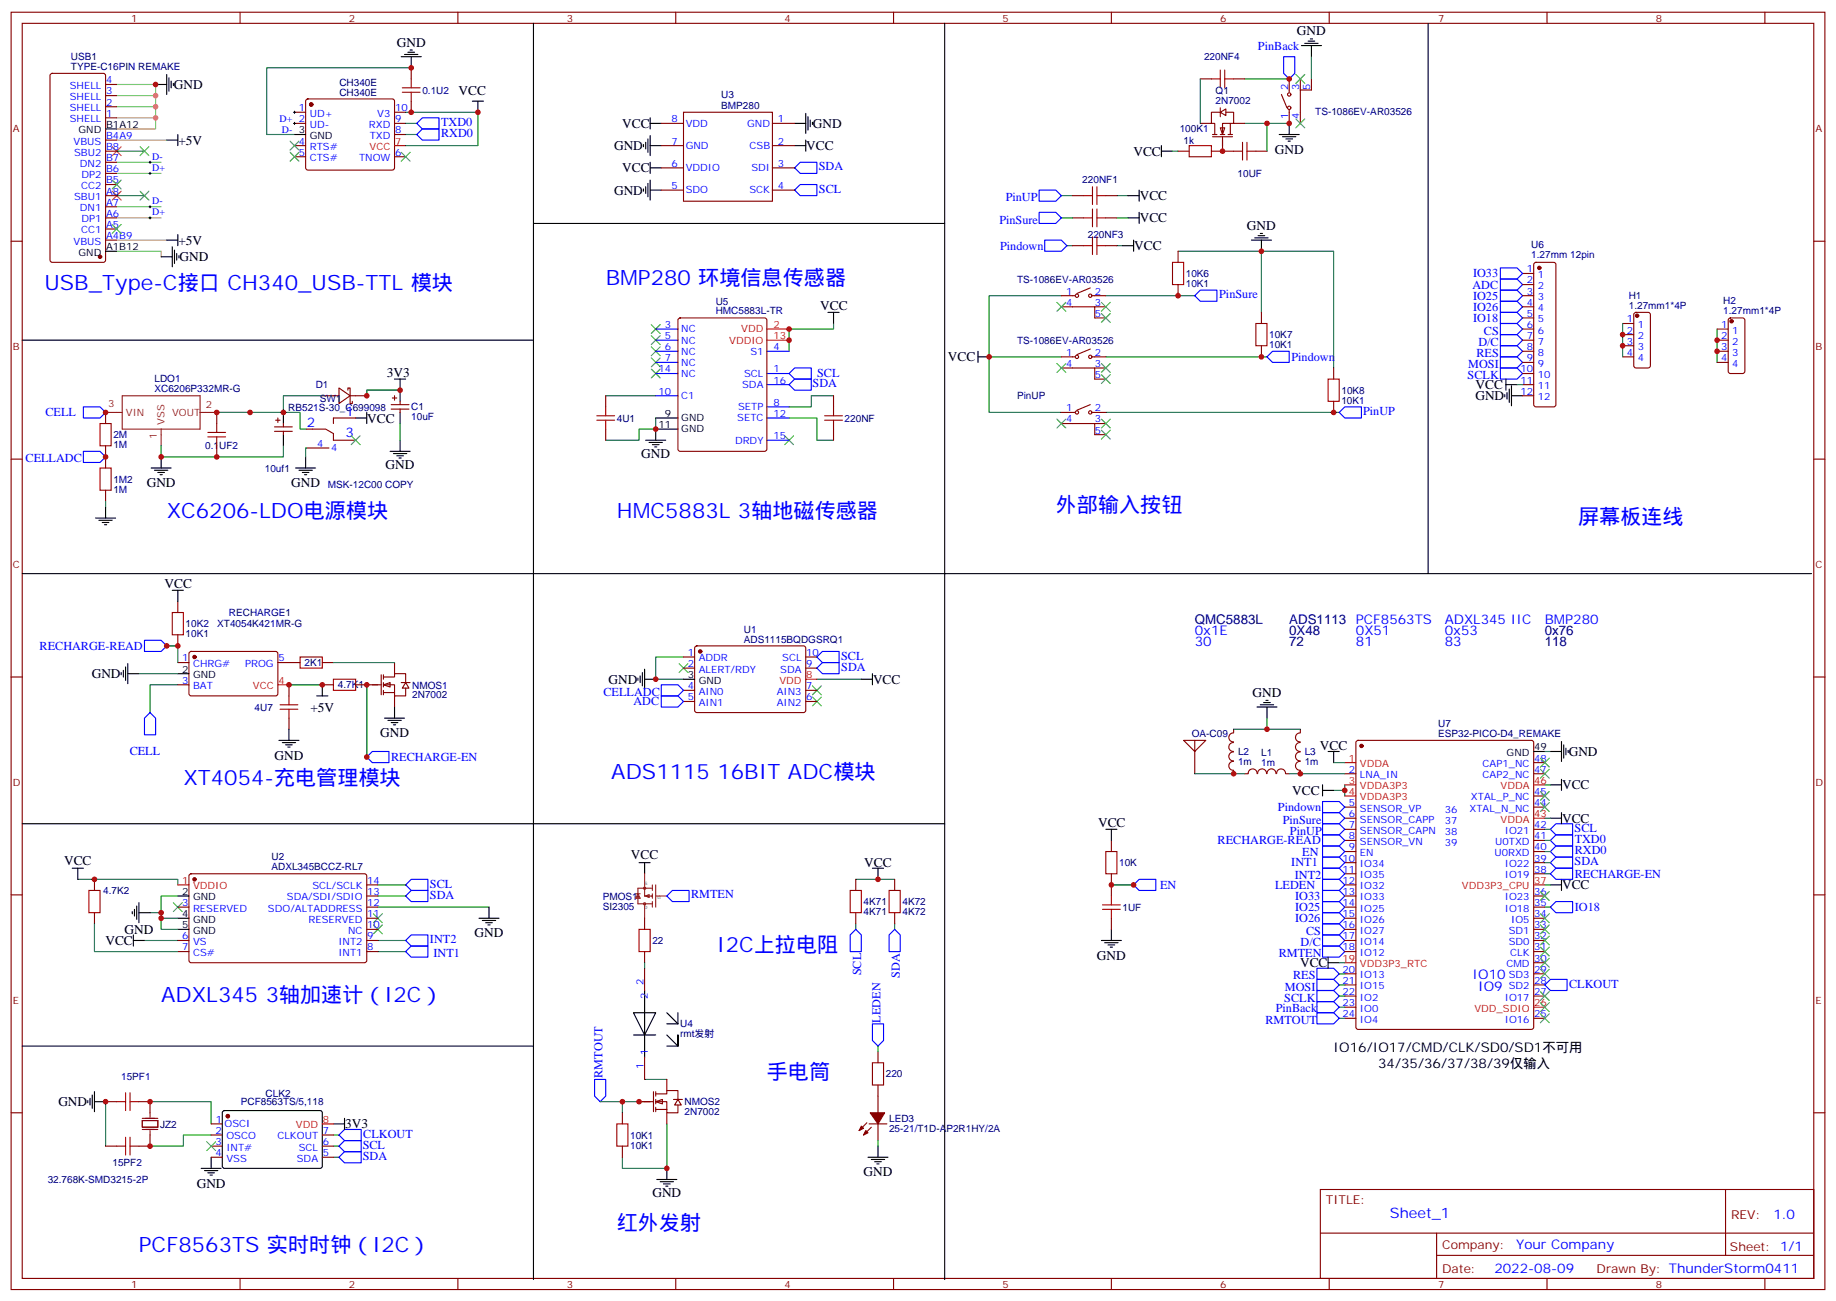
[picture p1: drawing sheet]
<svg xmlns="http://www.w3.org/2000/svg" width="583mm" height="413mm" viewBox="0 0 583 413" stroke-linecap="round" stroke-linejoin="round" font-family="sans-serif">
<defs><g id="words">
<g font-size="6.7" fill="#00f">
<text x="14.1" y="92.1">USB_Type-C接口 CH340_USB-TTL 模块</text>
<text x="192.3" y="90.3">BMP280 环境信息传感器</text>
<text x="52.9" y="164.4">XC6206-LDO电源模块</text>
<text x="195.8" y="164.4">HMC5883L 3轴地磁传感器</text>
<text x="335.1" y="162.6">外部输入按钮</text>
<text x="500.9" y="166.2">屏幕板连线</text>
<text x="58.2" y="249.1">XT4054-充电管理模块</text>
<text x="194" y="247.3">ADS1115 16BIT ADC模块</text>
<text x="227.5" y="302">I2C上拉电阻</text>
<text x="51.2" y="317.9">ADXL345 3轴加速计（I2C）</text>
<text x="243.4" y="342.5">手电筒</text>
<text x="195.8" y="390.2">红外发射</text>
<text x="44.1" y="397.2">PCF8563TS 实时时钟（I2C）</text>
</g>
<text font-size="4.6" fill="#00f" x="441.2" y="386.5">Sheet_1</text>
<g font-size="4.2">
<text x="411.7" y="11.3">GND</text>
<text x="125.9" y="14.8">GND</text>
<text x="55.2" y="28.3">GND</text>
<text x="145.6" y="30">VCC</text>
<text x="197.5" y="40.6">VCC</text>
<text x="258.1" y="40.6">GND</text>
<text x="56.6" y="45.9">+5V</text>
<text x="194.9" y="47.6">GND</text>
<text x="255.9" y="47.6">VCC</text>
<text x="359.8" y="49.4">VCC</text>
<text x="404.6" y="48.8">GND</text>
<text x="197.5" y="54.7">VCC</text>
<text x="194.9" y="61.7">GND</text>
<text x="361.8" y="63.5">VCC</text>
<text x="361.8" y="70.6">VCC</text>
<text x="56.6" y="77.6">+5V</text>
<text x="395.8" y="73">GND</text>
<text x="57" y="82.9">GND</text>
<text x="360" y="79.4">VCC</text>
<text x="260.3" y="98.4">VCC</text>
<text x="122.8" y="119.6">3V3</text>
<text x="300.9" y="114.6">VCC</text>
<text x="468.4" y="123.5">VCC</text>
<text x="468.3" y="127">GND</text>
<text x="116.6" y="134.1">VCC</text>
<text x="122.4" y="148.9">GND</text>
<text x="203.6" y="145.3">GND</text>
<text x="46.6" y="154.6">GND</text>
<text x="92.4" y="154.6">GND</text>
<text x="52.2" y="186.6">VCC</text>
<text x="29.1" y="215.2">GND</text>
<text x="193.2" y="217">GND</text>
<text x="277.1" y="217">VCC</text>
<text x="397.6" y="221.2">GND</text>
<text x="98.5" y="225.8">+5V</text>
<text x="120.7" y="234">GND</text>
<text x="419" y="238.2">VCC</text>
<text x="497.9" y="239.9">GND</text>
<text x="87.1" y="241">GND</text>
<text x="495.8" y="250.5">VCC</text>
<text x="410.2" y="252.3">VCC</text>
<text x="348.5" y="262.5">VCC</text>
<text x="495.8" y="261.1">VCC</text>
<text x="20.3" y="274.4">VCC</text>
<text x="200.3" y="272.7">VCC</text>
<text x="274.3" y="275.2">VCC</text>
<text x="495.8" y="282.3">VCC</text>
<text x="33.5" y="299.9">VCC</text>
<text x="39.5" y="296.4">GND</text>
<text x="150.6" y="297.5">GND</text>
<text x="348.2" y="304.5">GND</text>
<text x="412.7" y="306.9">VCC</text>
<text x="423.3" y="333.7">IO16/IO17/CMD/CLK/SD0/SD1不可用</text>
<text x="437.4" y="339">34/35/36/37/38/39仅输入</text>
<text x="18.5" y="351">GND</text>
<text x="109.5" y="358.1">3V3</text>
<text x="62.4" y="376.8">GND</text>
<text x="274.1" y="373.3">GND</text>
<text x="207.1" y="379.9">GND</text>
</g>
<g font-size="4.2" fill="#00f">
<text x="109.7" y="131.9">1</text>
<text x="97.4" y="135.5">2</text>
<text x="109.7" y="138.6">3</text>
<text x="430.4" y="197.9">PCF8563TS</text>
<text x="458.6" y="197.9">ADXL345 IIC</text>
<text x="490.4" y="197.9">BMP280</text>
<text x="379.2" y="201.4">0x1E</text>
<text x="430.4" y="201.4">0X51</text>
<text x="458.6" y="201.4">0x53</text>
<text x="379.2" y="205">30</text>
<text x="430.4" y="205">81</text>
<text x="458.6" y="205">83</text>
<text x="467.4" y="310.8">IO10</text>
<text x="469.2" y="314.3">IO9</text>
<text x="562.9" y="386.7">1.0</text>
<text x="481.3" y="396.3">Your Company</text>
<text x="474.4" y="404.1">2022-08-09</text>
</g>
<g font-size="4.2" fill="#000080">
<text x="379.2" y="197.9">QMC5883L</text>
<text x="409.2" y="197.9">ADS1113</text>
<text x="409.2" y="201.4">0X48</text>
<text x="490.4" y="201.4">0x76</text>
<text x="409.2" y="205">72</text>
<text x="490.4" y="205">118</text>
</g>
<g font-size="3.9" fill="#00f">
<text x="399.3" y="15.8">PinBack</text>
<text x="140" y="40">TXD0</text>
<text x="140" y="43.5">RXD0</text>
<text x="259.9" y="54.1">SDA</text>
<text x="260" y="61.1">SCL</text>
<text x="319.2" y="63.9">PinUP</text>
<text x="317.2" y="71">PinSure</text>
<text x="317.5" y="79.3">Pindown</text>
<text x="467.6" y="88">IO33</text>
<text x="387" y="94.6">PinSure</text>
<text x="467.4" y="91.6">ADC</text>
<text x="467.6" y="95.1">IO25</text>
<text x="467.6" y="98.6">IO26</text>
<text x="467.6" y="102.2">IO18</text>
<text x="471" y="106.2">CS</text>
<text x="468.7" y="113.2">RES</text>
<text x="469.3" y="109.7">D/C</text>
<text x="259.4" y="119.8">SCL</text>
<text x="409.9" y="114.5">Pindown</text>
<text x="466.1" y="116.8">MOSI</text>
<text x="258" y="122.8">SDA</text>
<text x="465.9" y="120.3">SCLK</text>
<text x="432.7" y="131.6">PinUP</text>
<text x="14.4" y="132.1">CELL</text>
<text x="8.1" y="146.8">CELLADC</text>
<text x="12.6" y="206.2">RECHARGE-READ</text>
<text x="267" y="209.3">SCL</text>
<text x="267" y="213">SDA</text>
<text x="191.6" y="220.8">CELLADC</text>
<text x="201" y="223.9">ADC</text>
<text x="41.2" y="239.7">CELL</text>
<text x="124.2" y="241.6">RECHARGE-EN</text>
<text x="405.6" y="257.4">Pindown</text>
<text x="407.2" y="261.5">PinSure</text>
<text x="386.5" y="268">RECHARGE-READ</text>
<text x="409.4" y="264.9">PinUP</text>
<text x="499.8" y="264.1">SCL</text>
<text x="499.8" y="267.6">TXD0</text>
<text x="409.9" y="274.7">INT1</text>
<text x="413.4" y="271.6">EN</text>
<text x="499.8" y="274.6">SDA</text>
<text x="499.8" y="271.2">RXD0</text>
<text x="136.5" y="281.7">SCL</text>
<text x="368.2" y="282">EN</text>
<text x="411" y="279">INT2</text>
<text x="499.9" y="278.6">RECHARGE-EN</text>
<text x="136.5" y="285.2">SDA</text>
<text x="219.4" y="285.1">RMTEN</text>
<text x="404.8" y="282">LEDEN</text>
<text x="411.1" y="285.6">IO33</text>
<text x="411.1" y="289.1">IO25</text>
<text x="411.1" y="292.6">IO26</text>
<text x="499.9" y="289.1">IO18</text>
<text x="136.5" y="299.3">INT2</text>
<text x="414.6" y="296.7">CS</text>
<text x="137.6" y="303.7">INT1</text>
<text x="405.9" y="303.7">RMTEN</text>
<text x="412.8" y="300.2">D/C</text>
<text x="273.3" y="309.5" transform="rotate(-90 273.3 309.5)">SCL</text>
<text x="285.7" y="310.2" transform="rotate(-90 285.7 310.2)">SDA</text>
<text x="410.4" y="310.8">RES</text>
<text x="407.7" y="317.9">SCLK</text>
<text x="407.8" y="314.3">MOSI</text>
<text x="498.1" y="313.4">CLKOUT</text>
<text x="405" y="321.3">PinBack</text>
<text x="279.4" y="324.5" transform="rotate(-90 279.4 324.5)">LEDEN</text>
<text x="401.7" y="324.9">RMTOUT</text>
<text x="191.2" y="342" transform="rotate(-90 191.2 342)">RMTOUT</text>
<text x="115.1" y="364.6">SCL</text>
<text x="115.3" y="361">CLKOUT</text>
<text x="115.2" y="368.1">SDA</text>
</g>
<g font-size="3.9" fill="#800">
<text x="420.9" y="382.1">TITLE:</text>
<text x="549.5" y="386.7">REV:</text>
<text x="457.8" y="396.3">Company:</text>
<text x="549.1" y="396.9">Sheet: 1/1</text>
<text x="457.8" y="403.9">Date:</text>
<text x="506.8" y="404">Drawn By: ThunderStorm0411</text>
</g>
<g font-size="3.2" fill="#800">
<text x="41.6" y="6.9">1</text>
<text x="110.8" y="6.9">2</text>
<text x="179.9" y="6.9">3</text>
<text x="249.1" y="6.9">4</text>
<text x="318.2" y="6.9">5</text>
<text x="387.3" y="6.9">6</text>
<text x="456.5" y="6.9">7</text>
<text x="525.6" y="6.9">8</text>
<text x="4.1" y="42">A</text>
<text x="576.3" y="42">A</text>
<text x="4.1" y="111.1">B</text>
<text x="576.3" y="111.1">B</text>
<text x="4.1" y="180.3">C</text>
<text x="576.3" y="180.3">C</text>
<text x="4.1" y="249.4">D</text>
<text x="576.3" y="249.4">D</text>
<text x="4.1" y="318.6">E</text>
<text x="576.3" y="318.6">E</text>
<text x="41.6" y="408.7">1</text>
<text x="110.8" y="408.7">2</text>
<text x="179.9" y="408.7">3</text>
<text x="249.1" y="408.7">4</text>
<text x="318.2" y="408.7">5</text>
<text x="387.3" y="408.7">6</text>
<text x="456.5" y="408.7">7</text>
<text x="525.6" y="408.7">8</text>
</g>
<g font-size="3.2" fill="#000080">
<text x="22.5" y="22.2">TYPE-C16PIN REMAKE</text>
<text x="22.5" y="19.1">USB1</text>
<text x="382.2" y="19.1">220NF4</text>
<text x="107.7" y="27.2">CH340E</text>
<text x="134.1" y="29.7">0.1U2</text>
<text x="385.9" y="30">Q1</text>
<text x="107.7" y="30.3">CH340E</text>
<text x="229" y="34.5">BMP280</text>
<text x="229" y="31.2">U3</text>
<text x="385.9" y="33.2">2N7002</text>
<text x="417.5" y="36.4">TS-1086EV-AR03526</text>
<text x="374.5" y="42">100K1</text>
<text x="375.7" y="45.6">1k</text>
<text x="343.6" y="58">220NF1</text>
<text x="392.8" y="56.1">10UF</text>
<text x="345.3" y="75.6">220NF3</text>
<text x="486.1" y="82">1.27mm 12pin</text>
<text x="486.1" y="78.8">U6</text>
<text x="322.8" y="89.7">TS-1086EV-AR03526</text>
<text x="376.4" y="88">10K6</text>
<text x="376.4" y="91.1">10K1</text>
<text x="517" y="94.7">H1</text>
<text x="227.2" y="99.7">HMC5883L-TR</text>
<text x="227.2" y="96.6">U5</text>
<text x="517" y="98">1.27mm1*4P</text>
<text x="547" y="96.5">H2</text>
<text x="547" y="99.7">1.27mm1*4P</text>
<text x="402.9" y="107.4">10K7</text>
<text x="322.8" y="109.1">TS-1086EV-AR03526</text>
<text x="402.9" y="110.5">10K1</text>
<text x="49" y="124.5">XC6206P332MR-G</text>
<text x="49.1" y="121.4">LDO1</text>
<text x="100.2" y="123.2">D1</text>
<text x="425.8" y="125">10K8</text>
<text x="91.5" y="130.3">RB521S-30_C699098</text>
<text x="101.6" y="127.7">SW1</text>
<text x="130.5" y="130.3">C1</text>
<text x="322.8" y="126.8">PinUP</text>
<text x="425.8" y="128.1">10K1</text>
<text x="130.5" y="133.4">10uF</text>
<text x="195.8" y="133.8">4U1</text>
<text x="268.1" y="133.8">220NF</text>
<text x="36" y="142.3">1M</text>
<text x="36" y="139.1">2M</text>
<text x="65.2" y="142.6">0.1UF2</text>
<text x="84.1" y="149.7">10uf1</text>
<text x="36" y="153.2">1M2</text>
<text x="104.1" y="155">MSK-12C00 COPY</text>
<text x="36" y="156.4">1M</text>
<text x="72.7" y="195.6">RECHARGE1</text>
<text x="58.9" y="202.2">10K1</text>
<text x="58.9" y="199.1">10K2</text>
<text x="69" y="199.1">XT4054K421MR-G</text>
<text x="236.1" y="203.9">ADS1115BQDGSRQ1</text>
<text x="236.1" y="200.7">U1</text>
<text x="96.7" y="211.4">2K1</text>
<text x="107.3" y="218.5">4.7K1</text>
<text x="130.9" y="221.6">2N7002</text>
<text x="130.9" y="218.5">NMOS1</text>
<text x="80.8" y="225.5">4U7</text>
<text x="378.3" y="233.9">OA-C09</text>
<text x="456.5" y="233.9">ESP32-PICO-D4_REMAKE</text>
<text x="456.5" y="230.7">U7</text>
<text x="393" y="239.7">L2</text>
<text x="400.3" y="239.8">L1</text>
<text x="414.2" y="239.7">L3</text>
<text x="393" y="242.8">1m</text>
<text x="400.3" y="242.9">1m</text>
<text x="414.2" y="242.8">1m</text>
<text x="86.2" y="273.1">U2</text>
<text x="355.3" y="274.9">10K</text>
<text x="86.2" y="276.2">ADXL345BCCZ-RL7</text>
<text x="32.7" y="283.7">4.7K2</text>
<text x="191.4" y="285.5">PMOS1</text>
<text x="274.1" y="287.2">4K71</text>
<text x="286.5" y="287.2">4K72</text>
<text x="191.4" y="288.7">SI2305</text>
<text x="274.1" y="290.5">4K71</text>
<text x="286.5" y="290.5">4K72</text>
<text x="356.3" y="289">1UF</text>
<text x="207.1" y="299.6">22</text>
<text x="215.9" y="329.2">rmt发射</text>
<text x="215.9" y="326.1">U4</text>
<text x="281.2" y="341.9">220</text>
<text x="38.5" y="342.6">15PF1</text>
<text x="76.4" y="350.8">PCF8563TS/5,118</text>
<text x="84.3" y="348.1">CLK2</text>
<text x="217.3" y="353.9">2N7002</text>
<text x="217.3" y="350.8">NMOS2</text>
<text x="50.8" y="357.8">JZ2</text>
<text x="282.2" y="359.2">25-21/T1D-AP2R1HY/2A</text>
<text x="282.2" y="356">LED3</text>
<text x="200" y="364.5">10K1</text>
<text x="200" y="361.4">10K1</text>
<text x="35.7" y="370.1">15PF2</text>
<text x="15.1" y="375.4">32.768K-SMD3215-2P</text>
</g>
<g font-size="3.2" fill="#00f">
<text x="22.1" y="28.2">SHELL</text>
<text x="33.7" y="30">3</text>
<text x="33.7" y="26.5">4</text>
<text x="408.9" y="28.6" transform="rotate(-90 408.9 28.6)">2</text>
<text x="412.4" y="28.6" transform="rotate(-90 412.4 28.6)">3</text>
<text x="415.9" y="28.6" transform="rotate(-90 415.9 28.6)">5</text>
<text x="22.1" y="35.3">SHELL</text>
<text x="22.1" y="31.8">SHELL</text>
<text x="33.7" y="33.5">2</text>
<text x="94.8" y="35.3">1</text>
<text x="125.4" y="35.3">10</text>
<text x="22.1" y="38.8">SHELL</text>
<text x="33.7" y="37">1</text>
<text x="88.7" y="38.7">D+ 2</text>
<text x="98.3" y="37">UD+</text>
<text x="98.3" y="40.6">UD-</text>
<text x="117.1" y="40.6">RXD</text>
<text x="119.7" y="37">V3</text>
<text x="125.4" y="38.8">9</text>
<text x="213.2" y="38.8">8</text>
<text x="217.7" y="40.2">VDD</text>
<text x="237.2" y="40.2">GND</text>
<text x="246.9" y="38.8">1</text>
<text x="408.9" y="37.6" transform="rotate(-90 408.9 37.6)">1</text>
<text x="412.4" y="37.6" transform="rotate(-90 412.4 37.6)">4</text>
<text x="23.4" y="45.9">VBUS</text>
<text x="33.7" y="47.6">B8</text>
<text x="33.7" y="44.1">B4A9</text>
<text x="89.5" y="42.3">D- 3</text>
<text x="94.8" y="45.9">4</text>
<text x="98.3" y="47.6">RTS#</text>
<text x="117.4" y="44.1">TXD</text>
<text x="125.4" y="42.3">8</text>
<text x="213.2" y="45.9">7</text>
<text x="217.7" y="47.3">GND</text>
<text x="237.9" y="47.3">CSB</text>
<text x="246.9" y="45.9">2</text>
<text x="23.5" y="49.4">SBU2</text>
<text x="25.4" y="52.9">DN2</text>
<text x="33.7" y="51.2">B7</text>
<text x="48.3" y="50.6">D-</text>
<text x="94.8" y="49.4">5</text>
<text x="98.3" y="51.2">CTS#</text>
<text x="114" y="51.2">TNOW</text>
<text x="125.4" y="49.4">6</text>
<text x="213.2" y="52.9">6</text>
<text x="246.9" y="52.9">3</text>
<text x="25.8" y="60">CC2</text>
<text x="25.8" y="56.4">DP2</text>
<text x="33.7" y="58.2">B5</text>
<text x="33.7" y="54.7">B6</text>
<text x="48.3" y="54.2">D+</text>
<text x="213.2" y="60">5</text>
<text x="217.7" y="54.3">VDDIO</text>
<text x="238.5" y="54.3">SDI</text>
<text x="246.9" y="60">4</text>
<text x="23.5" y="63.5">SBU1</text>
<text x="33.7" y="65.3">A7</text>
<text x="33.7" y="61.7">A8</text>
<text x="48.3" y="64.7">D-</text>
<text x="217.7" y="61.4">SDO</text>
<text x="237.9" y="61.4">SCK</text>
<text x="25.4" y="67">DN1</text>
<text x="25.8" y="70.6">DP1</text>
<text x="33.7" y="68.8">A6</text>
<text x="48.3" y="68.3">D+</text>
<text x="23.4" y="77.6">VBUS</text>
<text x="25.8" y="74.1">CC1</text>
<text x="33.7" y="75.8">A4B9</text>
<text x="33.7" y="72.3">A5</text>
<text x="484.6" y="86.4">1</text>
<text x="484.6" y="90">2</text>
<text x="488.1" y="88.2">1</text>
<text x="338.4" y="93.5">1</text>
<text x="347.5" y="93.5">2</text>
<text x="484.6" y="93.5">3</text>
<text x="488.1" y="91.7">2</text>
<text x="488.1" y="95.3">3</text>
<text x="338.4" y="97">4</text>
<text x="347.5" y="100.5">5</text>
<text x="347.5" y="97">3</text>
<text x="484.6" y="97">4</text>
<text x="484.6" y="100.5">5</text>
<text x="488.1" y="98.8">4</text>
<text x="211.1" y="104.1">3</text>
<text x="211.1" y="107.6">5</text>
<text x="216.3" y="105.5">NC</text>
<text x="484.6" y="104.1">6</text>
<text x="484.6" y="107.6">7</text>
<text x="488.1" y="102.3">5</text>
<text x="488.1" y="105.8">6</text>
<text x="516.4" y="102.3">1</text>
<text x="516.4" y="105.8">2</text>
<text x="519.9" y="104.1">1</text>
<text x="519.9" y="107.6">2</text>
<text x="546.4" y="104.1">1</text>
<text x="546.4" y="107.6">2</text>
<text x="549.9" y="105.8">1</text>
<text x="211.1" y="111.1">6</text>
<text x="216.3" y="109">NC</text>
<text x="216.3" y="112.5">NC</text>
<text x="238.2" y="112.5">S1</text>
<text x="245.5" y="111.1">4</text>
<text x="338.4" y="112.9">1</text>
<text x="347.5" y="112.9">2</text>
<text x="484.6" y="111.1">8</text>
<text x="488.1" y="109.4">7</text>
<text x="488.1" y="112.9">8</text>
<text x="516.4" y="109.4">3</text>
<text x="516.4" y="112.9">4</text>
<text x="519.9" y="111.1">3</text>
<text x="546.4" y="111.1">3</text>
<text x="549.9" y="109.4">2</text>
<text x="549.9" y="112.9">3</text>
<text x="209" y="118.2">14</text>
<text x="211.1" y="114.7">7</text>
<text x="216.3" y="116.1">NC</text>
<text x="216.3" y="119.6">NC</text>
<text x="236.2" y="119.6">SCL</text>
<text x="245.5" y="118.2">1</text>
<text x="338.4" y="116.4">4</text>
<text x="347.5" y="119.9">5</text>
<text x="347.5" y="116.4">3</text>
<text x="482.6" y="118.2">10</text>
<text x="484.6" y="114.7">9</text>
<text x="488.1" y="116.4">9</text>
<text x="488.1" y="119.9">10</text>
<text x="519.9" y="114.7">4</text>
<text x="546.4" y="114.7">4</text>
<text x="549.9" y="116.4">4</text>
<text x="209" y="125.2">10</text>
<text x="235.6" y="123.1">SDA</text>
<text x="245.5" y="121.7">16</text>
<text x="482.6" y="121.7">11</text>
<text x="482.6" y="125.2">12</text>
<text x="488.1" y="123.5">11</text>
<text x="216.3" y="126.6">C1</text>
<text x="234.3" y="130.2">SETP</text>
<text x="245.5" y="128.8">8</text>
<text x="338.4" y="130.5">1</text>
<text x="347.5" y="130.5">2</text>
<text x="488.1" y="127">12</text>
<text x="234" y="133.7">SETC</text>
<text x="245.5" y="132.3">12</text>
<text x="338.4" y="134.1">4</text>
<text x="347.5" y="137.6">5</text>
<text x="347.5" y="134.1">3</text>
<text x="100.6" y="141.8">4</text>
<text x="105.1" y="143.2">4</text>
<text x="233.3" y="140.8">DRDY</text>
<text x="245.5" y="139.3">15</text>
<text x="57.8" y="209.9">1</text>
<text x="88.4" y="209.9">5</text>
<text x="218.3" y="208.1">1</text>
<text x="221.8" y="209.9">ADDR</text>
<text x="248.3" y="209.9">SCL</text>
<text x="255.9" y="208.1">10</text>
<text x="61.3" y="211.7">CHRG#</text>
<text x="77.8" y="211.7">PROG</text>
<text x="218.3" y="211.7">2</text>
<text x="221.8" y="213.4">ALERT/RDY</text>
<text x="247.7" y="213.4">SDA</text>
<text x="255.9" y="211.7">9</text>
<text x="57.8" y="217">3</text>
<text x="61.3" y="218.7">BAT</text>
<text x="218.3" y="218.7">4</text>
<text x="221.8" y="220.5">AIN0</text>
<text x="246.6" y="220.5">AIN3</text>
<text x="255.9" y="218.7">7</text>
<text x="218.3" y="222.3">5</text>
<text x="221.8" y="224">AIN1</text>
<text x="246.6" y="224">AIN2</text>
<text x="255.9" y="222.3">6</text>
<text x="428.2" y="245.2">2</text>
<text x="470.6" y="243.4">CAP1_NC</text>
<text x="487" y="245.2">47</text>
<text x="487" y="241.7">48</text>
<text x="431.7" y="246.9">LNA_IN</text>
<text x="470.6" y="246.9">CAP2_NC</text>
<text x="428.2" y="255.8">5</text>
<text x="431.7" y="257.5">SENSOR_VP</text>
<text x="458.6" y="257.9">36</text>
<text x="466.5" y="257.5">XTAL_N_NC</text>
<text x="466.9" y="254">XTAL_P_NC</text>
<text x="487" y="255.8">44</text>
<text x="487" y="252.2">45</text>
<text x="428.2" y="259.3">6</text>
<text x="428.2" y="262.8">7</text>
<text x="431.7" y="261.1">SENSOR_CAPP</text>
<text x="458.6" y="261.4">37</text>
<text x="487" y="262.8">42</text>
<text x="428.2" y="266.3">8</text>
<text x="428.2" y="269.9">9</text>
<text x="431.7" y="264.6">SENSOR_CAPN</text>
<text x="431.7" y="268.1">SENSOR_VN</text>
<text x="458.6" y="264.9">38</text>
<text x="458.6" y="268.5">39</text>
<text x="474.6" y="268.1">U0TXD</text>
<text x="477.7" y="264.6">IO21</text>
<text x="487" y="269.9">40</text>
<text x="487" y="266.3">41</text>
<text x="426.2" y="273.4">10</text>
<text x="431.7" y="271.6">EN</text>
<text x="431.7" y="275.2">IO34</text>
<text x="474.4" y="271.6">U0RXD</text>
<text x="477.7" y="275.2">IO22</text>
<text x="487" y="273.4">39</text>
<text x="116.6" y="280.5">14</text>
<text x="426.2" y="276.9">11</text>
<text x="426.2" y="280.5">12</text>
<text x="431.7" y="278.7">IO35</text>
<text x="477.7" y="278.7">IO19</text>
<text x="487" y="276.9">38</text>
<text x="57.8" y="287.5">3</text>
<text x="91.1" y="285.8">SDA/SDI/SDIO</text>
<text x="99.2" y="282.2">SCL/SCLK</text>
<text x="116.6" y="287.5">12</text>
<text x="116.6" y="284">13</text>
<text x="426.2" y="284">13</text>
<text x="426.2" y="287.5">14</text>
<text x="431.7" y="282.2">IO32</text>
<text x="431.7" y="285.8">IO33</text>
<text x="477.7" y="285.8">IO23</text>
<text x="487" y="287.5">35</text>
<text x="487" y="284">36</text>
<text x="61.3" y="289.3">RESERVED</text>
<text x="85.1" y="289.3">SDO/ALTADDRESS</text>
<text x="97.9" y="292.8">RESERVED</text>
<text x="116.6" y="291">11</text>
<text x="426.2" y="291">15</text>
<text x="431.7" y="289.3">IO25</text>
<text x="431.7" y="292.8">IO26</text>
<text x="477.7" y="289.3">IO18</text>
<text x="479.7" y="292.8">IO5</text>
<text x="487" y="291">34</text>
<text x="57.8" y="298.1">6</text>
<text x="61.3" y="299.9">VS</text>
<text x="107.4" y="299.9">INT2</text>
<text x="110.5" y="296.3">NC</text>
<text x="116.6" y="298.1">9</text>
<text x="116.6" y="294.6">10</text>
<text x="426.2" y="294.6">16</text>
<text x="426.2" y="298.1">17</text>
<text x="431.7" y="296.3">IO27</text>
<text x="431.7" y="299.9">IO14</text>
<text x="478.9" y="299.9">SD0</text>
<text x="478.9" y="296.3">SD1</text>
<text x="487" y="298.1">32</text>
<text x="487" y="294.6">33</text>
<text x="57.8" y="301.6">7</text>
<text x="61.3" y="303.4">CS#</text>
<text x="107.4" y="303.4">INT1</text>
<text x="116.6" y="301.6">8</text>
<text x="426.2" y="301.6">18</text>
<text x="431.7" y="303.4">IO12</text>
<text x="479.4" y="303.4">CLK</text>
<text x="487" y="305.2">30</text>
<text x="487" y="301.6">31</text>
<text x="426.2" y="308.7">20</text>
<text x="431.7" y="310.4">IO13</text>
<text x="478.2" y="306.9">CMD</text>
<text x="478.9" y="310.4">SD3</text>
<text x="487" y="308.7">29</text>
<text x="204.3" y="312.6" transform="rotate(-90 204.3 312.6)">2</text>
<text x="205.7" y="317" transform="rotate(-90 205.7 317)">2</text>
<text x="426.2" y="312.2">21</text>
<text x="426.2" y="315.7">22</text>
<text x="431.7" y="314">IO15</text>
<text x="431.7" y="317.5">IO2</text>
<text x="477.7" y="317.5">IO17</text>
<text x="478.9" y="314">SD2</text>
<text x="487" y="315.7">27</text>
<text x="487" y="312.2">28</text>
<text x="426.2" y="319.3">23</text>
<text x="426.2" y="322.8">24</text>
<text x="431.7" y="321">IO0</text>
<text x="487" y="322.8">25</text>
<text x="431.7" y="324.6">IO4</text>
<text x="477.7" y="324.6">IO16</text>
<text x="205.7" y="334.8" transform="rotate(-90 205.7 334.8)">1</text>
<text x="204.3" y="339.3" transform="rotate(-90 204.3 339.3)">1</text>
<text x="68.4" y="359.8">2</text>
<text x="68.5" y="356.3">1</text>
<text x="71.3" y="357.7">OSCI</text>
<text x="102.5" y="359.8">7</text>
<text x="68.4" y="363.4">3</text>
<text x="71.9" y="361.6">OSCO</text>
<text x="71.9" y="365.1">INT#</text>
<text x="88" y="361.6">CLKOUT</text>
<text x="94.9" y="365.1">SCL</text>
<text x="102.5" y="363.4">6</text>
<text x="68.4" y="366.9">4</text>
<text x="71.9" y="368.7">VSS</text>
<text x="94.2" y="368.7">SDA</text>
<text x="102.5" y="366.9">5</text>
</g>
<g font-size="3.2">
<text x="33.7" y="40.6">B1A12</text>
<text x="24.9" y="42.3">GND</text>
<text x="98.3" y="44.1">GND</text>
<text x="24.9" y="81.1">GND</text>
<text x="33.7" y="79.4">A1B12</text>
<text x="209" y="135.8">11</text>
<text x="211.1" y="132.3">9</text>
<text x="216.3" y="133.7">GND</text>
<text x="216.3" y="137.2">GND</text>
<text x="57.8" y="213.4">2</text>
<text x="61.3" y="215.2">GND</text>
<text x="218.3" y="215.2">3</text>
<text x="221.8" y="217">GND</text>
<text x="478.2" y="239.9">GND</text>
<text x="487" y="238.1">49</text>
<text x="57.8" y="284">2</text>
<text x="61.3" y="285.8">GND</text>
<text x="57.8" y="291">4</text>
<text x="61.3" y="292.8">GND</text>
<text x="57.8" y="294.6">5</text>
<text x="61.3" y="296.3">GND</text>
</g>
<g font-size="3.2" fill="#f00">
<text x="117.3" y="47.6">VCC</text>
<text x="125.4" y="45.9">7</text>
<text x="235.3" y="105.5">VDD</text>
<text x="245.5" y="104.1">2</text>
<text x="245.5" y="107.6">13</text>
<text x="231.5" y="109">VDDIO</text>
<text x="255.9" y="215.2">8</text>
<text x="80.3" y="218.7">VCC</text>
<text x="88.4" y="217">4</text>
<text x="247.4" y="217">VDD</text>
<text x="428.2" y="241.7">1</text>
<text x="431.7" y="243.4">VDDA</text>
<text x="428.2" y="248.7">3</text>
<text x="431.7" y="250.5">VDDA3P3</text>
<text x="476.3" y="250.5">VDDA</text>
<text x="487" y="248.7">46</text>
<text x="428.2" y="252.2">4</text>
<text x="431.7" y="254">VDDA3P3</text>
<text x="476.3" y="261.1">VDDA</text>
<text x="487" y="259.3">43</text>
<text x="57.8" y="280.5">1</text>
<text x="487" y="280.5">37</text>
<text x="61.3" y="282.2">VDDIO</text>
<text x="464.1" y="282.2">VDD3P3_CPU</text>
<text x="426.2" y="305.2">19</text>
<text x="431.7" y="306.9">VDD3P3_RTC</text>
<text x="468" y="321">VDD_SDIO</text>
<text x="487" y="319.3">26</text>
<text x="93.9" y="358.1">VDD</text>
<text x="102.5" y="356.3">8</text>
</g>
<g font-size="3.2" fill="#8d2323">
<text x="34.4" y="129.3">3</text>
<text x="40" y="131.9">VIN</text>
<text x="54.6" y="131.9">VOUT</text>
<text x="65.3" y="129.5">2</text>
<text x="52.2" y="134.8" transform="rotate(-90 52.2 134.8)">VSS</text>
<text x="49.8" y="139.4" transform="rotate(-90 49.8 139.4)">1</text>
</g>
<g font-size="1.4" fill="#238d23">
<text x="204.6" y="281">S</text>
<text x="208.7" y="285.2">G</text>
<text x="204.5" y="288.4">D</text>
</g>
</g></defs>
<g fill="none" stroke="#000" stroke-width=".35">
<path d="M90 130.9v3.5M90 137.9v3.6M125.2 120.3h3.6M127 120.3v7.1M127 130.9v3.5M127 139.7v3.5M48 148.5h6.3M49 149.2h4.3M50.1 149.9h2.1M50.8 150.6h.7M51.2 145v3.5M123.8 143.2h6.4"/>
<path d="M124.9 143.9h4.2M125.9 144.6h2.2M126.6 145.3h.8M30.3 164.4h6.4M31.4 165.1h4.2M32.5 165.8h2.1M33.2 166.5h.7M33.5 160.9v3.5M38.5 213.4v.7M39.2 212.7v2.1M39.9 211.7v4.2M40.6 213.8h3.5"/>
<path d="M40.6 210.6v6.4M56.4 213.8h3.6M102.3 217.3v3.5M88.5 235h6.4M89.6 235.7h4.2M90.7 236.4h2.1M91.4 237.1h.7M91.7 231.4v3.6M100.5 220.8h3.6"/>
</g>
<path d="M26.5 129.1h5.2l1.8 1.8-1.8 1.7h-5.2zM26.5 143.2h5.2l1.8 1.8-1.8 1.8h-5.2z" fill="none" stroke="#00f" stroke-width=".35"/>
<path d="M31.7 134.4h3.6v7.1h-3.6zM66 138.6h5.6M66 137.2h5.6M68.8 134.4v2.8M68.8 138.6v2.9M31.7 148.5h3.6v7.1h-3.6zM95.2 208.5h7.1v3.5h-7.1zM88.9 225.1h5.6M88.9 223.7h5.6M91.7 220.8v2.9M91.7 225.1v2.8" fill="none" stroke="#a10000" stroke-width=".35"/>
<g fill="none" stroke="#870000" stroke-width=".35">
<path d="M33.5 130.9v3.5M68.8 130.9v3.5M87.1 135.5h5.7M87.1 136.9h5.7M87.5 133.4h1.4M88.2 132.6v1.5M90 134.4v1.1M90 136.9v1M102.3 125.6h5.3M107.6 123.1l3.5 2.5-3.5 2.5zM110.4 123.8v-.7h.7v5h.7v-.7M111.1 125.6h5.3"/>
<path d="M124.2 128.4h5.6M124.2 129.8h5.6M124.5 126.3h1.4M125.2 125.6v1.4M127 127.4v1M127 129.8v1.1M33.5 141.5v7M33.5 155.6v3.5M68.8 141.5v3.5M56.4 210.3h3.6M56.4 217.3h3.6M60.2 206.9l.5-.2 27.1 .1 .4 .6-.1 13-.6 .4h-27.1l-.4-.7v-12.7z"/>
<path d="M88.2 210.3h7M91.7 217.3v3.5M102.3 210.3h3.5M91.7 227.9v3.5"/>
</g>
<path d="M90 130.9h5.2v5.3h2.2M102.3 125.6h-12.3v5.3h-21.2M127 123.8h-10.6v1.8M127 134.4v5.3M33.5 159.1v1.8M51.2 141.5v3.5h38.8v-3.5M44.1 213.8h12.3M52.9 205h3.5v5.3M56.4 217.3h-8.8v8.8M91.7 217.3h10.6" fill="none" stroke="#008700" stroke-width=".35"/>
<path d="M33.5 130.9h5.3M38.8 125.6h24.7v10.6h-24.7zM51.2 136.2v5.3M63.5 130.9h5.3" fill="none" stroke="#8c2424" stroke-width=".35"/>
<circle cx="61.7" cy="208.5" r=".53" fill="#870000" stroke="#870000" stroke-width=".35"/>
<path d="M88.2 217.3h3.5" fill="none" stroke="#f00" stroke-width=".35"/>
<g fill="#fff" stroke="#870000" stroke-width=".35">
<path d="M121.7 217.3l2.1-.7v1.4z"/>
<path d="M128.8 216.6l1 1.8h-2.1z"/>
</g>
<g fill="none" stroke="#870000" stroke-width=".35">
<path d="M16.1 23.5l.5-.2h16.2l.7 .4v58.9l-.4 .6-16.5 .1-.7-.5v-58.8zM33.5 37.4h3.5M33.5 33.9h3.5M33.5 30.3h3.5M33.5 26.8h3.5M93.5 35.6h3.5M93.5 39.2h3.5M97.2 31.6l.5-.2h26.8l.5 .2 .2 .5v21.2l-.2 .5-.5 .2h-26.8l-.5-.3-.2-.4v-21.2zM125.2 35.6h3.6M125.2 39.2h3.6M130.5 21.5v3.5M130.5 32.1v3.5"/>
<path d="M209.9 39.2h7.1M217 35.6h28.2v28.3h-28.2zM245.2 39.2h7M406.8 30l1.7 4.2M409.2 25v4.3M409.2 34.9v4.3M412.7 25v3.6M416.3 25v3.6h-3.6v10.6M33.5 58.6h3.5M33.5 55h3.5M33.5 51.5h3.5M33.5 48h3.5"/>
<path d="M33.5 44.4h3.5M93.5 46.2h3.5M93.5 49.7h3.5M125.2 49.7h3.6M125.2 42.7h3.6M209.9 46.2h7.1M209.9 53.3h7.1M245.2 46.2h7M245.2 53.3h7M33.5 76.2h3.5M33.5 72.7h3.5M33.5 69.1h3.5"/>
<path d="M33.5 65.6h3.5M33.5 62.1h3.5M209.9 60.3h7.1M245.2 60.3h7M340.4 69.1h3.6M340.4 62.1h3.6M340.4 78h3.6M351 69.1h3.5M351 62.1h3.5M351 78h3.5M373.9 79.7v3.6M336.9 97.4h10.6v3.5h3.5"/>
<path d="M336.9 93.8h4.2M346.1 91.4l-4.3 1.7M346.8 93.8h4.2M347.5 97.4h3.5M373.9 90.3v3.5M400.4 99.1v3.6M215.4 101.1l.5-.2h26.8l.7 .4v41.2l-.4 .7h-27.1l-.7-.4v-41.2zM336.9 116.8h10.6v3.5h3.5M336.9 113.2h4.2M346.1 110.8l-4.3 1.7M346.8 113.2h4.2M347.5 116.8h3.5"/>
<path d="M400.4 109.7v3.5M423.3 116.8v3.5M192.3 125.6v3.5M192.3 136.2v3.5M264.6 125.6v3.5M264.6 136.2v3.5M336.9 134.4h10.6v3.5h3.5M336.9 130.9h4.2M346.1 128.4l-4.3 1.8M346.8 130.9h4.2M347.5 134.4h3.5M423.3 127.4v3.5"/>
<path d="M102.3 217.3h3.5M112.9 217.3h8.1M121 214.1v6.4M121.7 214.8h3.5v-1h3.6v2.8M121.7 217.3h3.5v3.5h3.6v-2.4M121.7 219.8h3.5M121.7 214.1v1.4M121.7 216.6v1.4M121.7 219.1v1.4M125.2 210.3v3.5M127.4 216.6h2.8M217 208.5h3.5"/>
<path d="M217 212h3.5M217 219.1h3.5M220.7 205.2l.5-.2h34.1l.5 .7-.1 20-.6 .4h-34.2l-.4-.7v-19.7zM255.8 208.5h3.5M255.8 212h3.5M255.8 219.1h3.5M125.2 220.8v3.6M217 222.6h3.5M255.8 222.6h3.5M30 279v3.6M60.2 277.5l.5-.2h55.3l.4 .7v27.1l-.7 .4-55.3-.1-.4-.6v-26.8zM30 289.6v3.6"/>
<path d="M56.4 287.9h3.6M56.4 298.5h3.6M116.4 287.9h3.5M116.4 298.5h3.5M116.4 294.9h3.5M116.4 291.4h3.5M116.4 284.3h3.5M116.4 280.8h3.5M56.4 302h3.6M116.4 302h3.5M204.6 307.3v7M204.6 335.5v7"/>
<path d="M33.5 349.6h3.5M44.1 349.6h3.5v3.5M67 356.7h3.6M33.5 363.7h3.5M47.6 360.2v3.5h-3.5M67 363.7h3.6M67 360.2h3.6M67 367.2h3.6M102.3 363.7h3.5M102.3 360.2h3.5M102.3 367.2h3.5"/>
<circle cx="409.2" cy="30" r=".53"/>
<circle cx="409.2" cy="34.2" r=".53"/>
<circle cx="341.8" cy="93.8" r=".53"/>
<circle cx="346.1" cy="93.8" r=".53"/>
<circle cx="341.8" cy="113.2" r=".53"/>
<circle cx="346.1" cy="113.2" r=".53"/>
<circle cx="341.8" cy="130.9" r=".53"/>
<circle cx="346.1" cy="130.9" r=".53"/>
</g>
<g fill="none" stroke="#000" stroke-width=".35">
<path d="M127.4 18h6.3M128.4 17.3h4.2M129.5 16.6h2.1M130.2 15.9h.7M130.5 18v3.5M413.1 14.5h6.4M414.2 13.8h4.2M415.2 13.1h2.1M415.9 12.3h.7M416.3 14.5v3.5M49.4 26.8h3.5M52.9 23.6v6.4"/>
<path d="M53.6 24.7v4.2M54.3 25.8v2.1M55 26.5v.7M149.9 32.1h3.6M151.7 32.1v3.5M206.4 39.2h3.5M206.4 37.4v3.5M252.2 39.2h3.6M255.8 36v6.3M256.5 37v4.3M257.2 38.1v2.1M257.9 38.8v.7"/>
<path d="M409.2 39.2v3.5M33.5 40.9h3.5M52.9 44.4h3.5M56.4 42.7v3.5M93.5 42.7h3.5M204.3 45.9v.7M204.3 60v.7M205 45.2v2.1M205 59.3v2.1M205.7 44.1v4.2M205.7 58.2v4.2M206.4 46.2h3.5"/>
<path d="M206.4 43v6.4M206.4 51.5v3.5M206.4 57.2v6.3M206.4 53.3h3.5M252.2 46.2h3.6M255.8 44.4v3.6M406 42.7h6.4M407.1 43.4h4.2M408.2 44.1h2.1M408.9 44.8h.7M33.5 79.7h3.5M52.9 76.2h3.5"/>
<path d="M54.7 78.3v6.4M55.4 79.4v4.2M56.4 74.4v3.6M206.4 60.3h3.5M356.3 78h3.5M358.1 69.1h3.5M358.1 62.1h3.5M359.8 76.2v3.5M361.6 60.3v3.6M361.6 67.4v3.5M397.2 76.2h6.4M398.3 75.5h4.2"/>
<path d="M399.3 74.8h2.2M400 74.1h.8M400.4 76.2v3.5M51.2 81.5h3.5M56.1 80.4v2.2M56.8 81.1v.7M262.8 99.1h3.5M264.6 99.1v3.6M310.4 113.2h3.6M310.4 111.5v3.5M205 139.7h6.3M208.1 132.6h7.1"/>
<path d="M215.2 136.2h-7.1v3.5M206 140.4h4.3M207.1 141.1h2.1M207.8 141.8h.7M202.5 215.2v.7M203.2 214.5v2.1M203.9 213.4v4.3M204.6 215.5h3.5M204.6 212.4v6.3M217 215.5h3.5M273.4 215.5h3.5M276.9 213.8v3.5"/>
<path d="M122.1 227.9h6.3M123.1 228.6h4.3M124.2 229.3h2.1M124.9 230h.7M125.2 224.4v3.5M22.9 275.5h3.6M24.7 275.5v3.5M202.8 273.8h3.6M204.6 273.8v3.5M42 289.3v.7M42.3 298.5h3.6M42.3 296.7v3.5"/>
<path d="M42.7 288.6v2.1M43.4 287.5v4.2M44.1 289.6h3.5M44.1 286.5v6.3M56.4 284.3h3.6M56.4 291.4h3.6M56.4 294.9h3.6M152 291.4h6.4M153.1 292.1h4.2M154.2 292.8h2.1M154.9 293.5h.7M155.2 287.9v3.5"/>
<path d="M204.6 314.3v21.2M201.1 321.4h7l-3.5 7zM201.1 328.4h7M211.7 328.4l3.5 3.6v-3.6v3.6h-3.5M211.7 321.4l3.5 3.5M211.7 324.9h3.5M215.2 321.4v3.5M27.9 349.3v.7M28.6 348.5v2.2M29.3 347.5v4.2M30 349.6h3.5M30 346.4v6.4"/>
<path d="M70.8 352.6l.5-.2 30.6 .1 .4 .6-.1 17.2-.6 .5-30.6-.1-.4-.6v-17zM105.8 356.7h3.6M109.4 354.9v3.5M63.9 370.8h6.3M64.9 371.5h4.2M66 372.2h2.1M66.7 372.9h.7M67 367.2v3.6M208.5 374.3h6.3M209.5 375h4.3M210.6 375.7h2.1M211.3 376.4h.7"/>
<path d="M211.7 370.8v3.5"/>
</g>
<g fill="none" stroke="#a10000" stroke-width=".35">
<path d="M127.7 29.3h5.6M127.7 27.9h5.6M130.5 25v2.9M130.5 29.3v2.8M346.8 59.3v5.6M348.2 59.3v5.6M344 69.1h2.8M344 78h2.8M344 62.1h2.8M346.8 66.3v5.7M346.8 75.1v5.7M348.2 69.1h2.8"/>
<path d="M348.2 66.3v5.7M348.2 75.1v5.7M348.2 78h2.8M348.2 62.1h2.8M372.2 83.3h3.5v7h-3.5zM398.6 102.7h3.6v7h-3.6zM189.4 133.4h5.7M189.4 131.9h5.7M192.3 129.1v2.8M192.3 133.4v2.8M261.8 133.4h5.6M261.8 131.9h5.6"/>
<path d="M264.6 129.1v2.8M264.6 133.4v2.8M421.6 120.3h3.5v7.1h-3.5zM105.8 215.5h7.1v3.6h-7.1zM28.2 282.6h3.5v7h-3.5zM37 349.6h2.9M39.9 346.8v5.6M41.3 346.8v5.6M41.3 349.6h2.8M37 363.7h2.9M39.9 360.9v5.6M41.3 363.7h2.8"/>
<path d="M41.3 360.9v5.6"/>
</g>
<g fill="none" stroke="#008700" stroke-width=".35">
<path d="M128.8 35.6h22.9v10.6h-22.9M128.8 39.2h3.5M130.5 21.5h-45.8v21.2h8.8M37 48h8.9M128.8 42.7h3.5M37 62.1h8.9M336.9 62.1h3.5M336.9 69.1h3.5M338.7 78h1.7M354.5 62.1h3.6M354.5 69.1h3.6M354.5 78h1.8"/>
<path d="M373.9 79.7h26.5v19.4M400.4 79.7h22.9v37.1M336.9 93.8h-22.9v37.1h22.9M351 93.8h28.2M264.6 102.7v1.7h-14.1v7.1M314 113.2h22.9M351 113.2h51.2M192.3 125.6h15.8M208.1 132.6v3.6h-5.3v3.5h-10.5M250.5 132.6h8.8v7.1h5.3M264.6 125.6h-7.1v3.5h-7M351 130.9h74.1"/>
<path d="M105.8 210.3h19.4M217 208.5h-8.9v7h8.9M259.3 215.5h14.1M24.7 279h31.7v1.8M30 293.2v8.8h26.4M45.9 298.5h10.5M47.6 289.6h3.6M51.2 291.4h5.2M56.4 284.3h-5.2v10.6h5.2M119.9 287.9h35.3M119.9 284.3h8.9M119.9 280.8h8.9"/>
<path d="M119.9 298.5h8.9M119.9 302h8.9M33.5 349.6v14.1M47.6 349.6h19.4v7.1M190.5 349.6h14.1M197.6 349.6v3.5M204.6 342.5h7.1M211.7 356.7v14.1h-14.1v-3.6M67 360.2h-8.8v3.5h-10.6M105.8 360.2h1.8M105.8 363.7h1.8M105.8 367.2h1.8"/>
</g>
<g fill="none" stroke="#00f" stroke-width=".35">
<path d="M407.5 18h3.5v5.3l-1.8 1.7-1.7-1.7zM134.1 37.4h5.2v3.5h-5.2l-1.8-1.7zM134.1 40.9h5.2v3.5h-5.2l-1.8-1.7zM254 51.5h5.3v3.5h-5.3l-1.8-1.7zM252.2 60.3l1.8-1.7h5.3v3.5h-5.3zM329.8 67.4h5.3l1.8 1.7-1.8 1.8h-5.3zM329.8 60.3h5.3l1.8 1.8-1.8 1.8h-5.3zM331.6 76.2h5.3l1.8 1.8-1.8 1.7h-5.3zM379.2 93.8l1.8-1.7h5.3v3.5h-5.3zM208.1 118.5h7.1M208.1 104.4h7.1M208.1 111.5h7.1"/>
<path d="M208.1 108h7.1M208.1 115h7.1M243.4 118.5h7.1M243.4 111.5h7.1M250.5 118.5l1.7-1.7h5.3v3.5h-5.3zM402.2 113.2l1.7-1.7h5.3v3.5h-5.3zM208.1 125.6h7.1M243.4 129.1h7.1M243.4 132.6h7.1M243.4 139.7h7.1M243.4 122.1h7.1M250.5 122.1l1.7-1.8h5.3v3.5h-5.3z"/>
<path d="M425.1 130.9l1.8-1.8h5.3v3.5h-5.3zM259.3 208.5l1.8-1.8h5.2v3.6h-5.2zM259.3 212l1.8-1.7h5.2v3.5h-5.2zM47.6 226.1l1.8 1.8v5.3h-3.5v-5.3zM130.5 279h5.3v3.6h-5.3l-1.7-1.8zM492.1 270.2l1.8-1.7h5.3v3.5h-5.3zM492.1 263.2l1.8-1.8h5.3v3.5h-5.3zM492.1 273.8l1.8-1.8h5.3v3.5h-5.3zM128.8 284.3l1.7-1.7h5.3v3.5h-5.3zM130.5 296.7h5.3v3.5h-5.3l-1.7-1.7zM128.8 302l1.7-1.8h5.3v3.5h-5.3zM188.7 342.5h3.6v5.3l-1.8 1.8-1.8-1.8z"/>
<path d="M107.6 360.2l1.8-1.8h5.3v3.6h-5.3zM107.6 363.7l1.8-1.7h5.3v3.5h-5.3zM107.6 367.2l1.8-1.7h5.3v3.5h-5.3z"/>
</g>
<path d="M37 26.8h12.4v7.1M37 33.9h12.4v7h-12.4M37 30.3h12.4M37 37.4h12.4M37 44.4h15.9M37 55h14.2M37 51.5h14.2M37 79.7h14.2v1.8M37 69.1h14.2M37 65.6h14.2M37 76.2h15.9" fill="none" stroke="#91b859" stroke-width=".35"/>
<path d="M35.6 46.6l2.9 2.8M38.5 46.6l-2.9 2.8M35.6 60.7l2.9 2.8M38.5 60.7l-2.9 2.8" fill="none" stroke="#e63836" stroke-width=".35"/>
<path d="M93.1 39.2h.7M93.1 35.6h.7M93.5 35.3v.7M93.5 38.8v.7M47.3 51.5h.7M47.3 55h.7M47.6 51.2v.7M47.6 54.7v.7M47.3 65.6h.7M47.3 69.1h.7M47.6 65.3v.7M47.6 68.8v.7" fill="none" stroke="#000" stroke-width=".32"/>
<g fill="none" stroke="#3c3" stroke-width=".35">
<path d="M44.4 46.6l2.9 2.8M47.3 46.6l-2.9 2.8M92.1 48.3l2.8 2.9M92.1 44.8l2.8 2.8M94.9 48.3l-2.8 2.9M94.9 44.8l-2.8 2.8M127.4 48.3l2.8 2.9M130.2 48.3l-2.8 2.9M44.4 60.7l2.9 2.8M47.3 60.7l-2.9 2.8M206.7 117.1l2.8 2.8M206.7 113.6l2.8 2.8"/>
<path d="M206.7 110.1l2.8 2.8M206.7 106.5l2.8 2.9M206.7 103l2.8 2.8M209.5 117.1l-2.8 2.8M209.5 113.6l-2.8 2.8M209.5 110.1l-2.8 2.8M209.5 106.5l-2.8 2.9M209.5 103l-2.8 2.8M249.1 138.3l2.8 2.8M251.9 138.3l-2.8 2.8M215.5 210.6l2.9 2.8M218.4 210.6l-2.9 2.8"/>
<path d="M257.9 217.7l2.8 2.8M260.7 217.7l-2.8 2.8M257.9 221.2l2.8 2.8M260.7 221.2l-2.8 2.8M55 286.5l2.9 2.8M57.9 286.5l-2.9 2.8M118.5 293.5l2.9 2.8M118.5 290l2.9 2.8M121.4 293.5l-2.9 2.8M121.4 290l-2.9 2.8"/>
</g>
<g fill="#870000" stroke="#870000" stroke-width=".35">
<circle cx="31.7" cy="81.5" r=".53"/>
<circle cx="98.8" cy="33.2" r=".53"/>
<circle cx="61.7" cy="279" r=".53"/>
<circle cx="72.3" cy="354.2" r=".53"/>
<circle cx="222.2" cy="206.7" r=".53"/>
</g>
<path d="M125.2 46.2h3.6M243.4 104.4h7.1M243.4 108h7.1M255.8 215.5h3.5M56.4 280.8h3.6M102.3 356.7h3.5" fill="none" stroke="#f00" stroke-width=".35"/>
<path d="M45.2 355.6h4.9v2.1h-4.9zM45.2 358.4h4.9M45.2 354.9h4.9M47.6 353.1v1.4M47.6 358.8v1.4" fill="none" stroke="#870012" stroke-width=".35"/>
<g fill="#fff" stroke="#870000" stroke-width=".35">
<path d="M208.1 349.6l2.2-.7v1.4z"/>
<path d="M215.2 348.9l1.1 1.8h-2.2z"/>
</g>
<g fill="none" stroke="#870000" stroke-width=".35">
<path d="M3.5 3.9h575.8v405.3h-575.8zM7.1 7.4h568.6v398.3h-568.6zM76.2 3.9v3.5M145.3 3.9v3.5M214.5 3.9v3.5M283.6 3.9v3.5M352.8 3.9v3.5M421.9 3.9v3.5M491.1 3.9v3.5M560.2 3.9v3.5M381 25h3.5M391.6 25h3.5"/>
<path d="M3.5 76.6h3.6M575.7 76.6h3.6M483.3 86.8h3.5M483.3 90.3h3.5M483.3 93.8h3.5M483.3 97.4h3.5M487.1 83.5l.4-.2h5.7l.5 .2 .2 .5v44.4l-.2 .5-.5 .2h-5.7l-.5-.2-.2-.5v-44.4zM518.8 99.3l.5-.2h3.9l.6 .5 .1 16.5-.5 .6-4.1 .1-.7-.5v-16.5zM483.3 100.9h3.5M483.3 104.4h3.5M483.3 108h3.5M483.3 111.5h3.5"/>
<path d="M483.3 115h3.5M483.3 118.5h3.5M515.1 102.7h3.5M515.1 106.2h3.5M515.1 109.7h3.5M515.1 113.2h3.5M545 104.4h3.6M545 108h3.6M545 111.5h3.6M545 115h3.6M548.8 101.1l.5-.2h3.9l.6 .4 .1 16.5-.5 .7h-4.1l-.7-.4v-16.5zM97.4 136.2h6l2.4 1.4v2.1h7.1"/>
<path d="M112.9 132.6h-7.1v1.8M483.3 122.1h3.5M483.3 125.6h3.5M3.5 145.7h3.6M97.4 142.2h7M575.7 145.7h3.6M3.5 214.8h3.6M575.7 214.8h3.6M379.2 235v3.5l3.6-3.5h-7.1l3.5 3.5v7M391.6 238.6a1.41 1.41 0 0 0-1.5 1.4 1.41 1.41 0 0 0 1.5 1.4M391.6 235.6a1.41 1.41 0 0 0-1.5 1.4 1.41 1.41 0 0 0 1.5 1.5M391.6 232.6a1.41 1.41 0 0 0-1.5 1.4 1.41 1.41 0 0 0 1.5 1.4"/>
<path d="M391.6 231.4v1.1M412.7 238.6a1.41 1.41 0 0 0-1.5 1.4 1.41 1.41 0 0 0 1.5 1.4M412.7 235.6a1.41 1.41 0 0 0-1.5 1.4 1.41 1.41 0 0 0 1.5 1.5M412.7 232.6a1.41 1.41 0 0 0-1.5 1.4 1.41 1.41 0 0 0 1.5 1.4M412.7 231.4v1.1M430.6 235.2l.5-.2h55l.7 .4v90.6l-.4 .6-55.3 .1-.7-.5v-90.5zM391.6 241.6a1.41 1.41 0 0 0-1.5 1.4 1.41 1.41 0 0 0 1.5 1.4M391.6 244.5v1M395.1 245.5h1.1M396.2 245.5a1.41 1.41 0 0 1 1.4-1.5 1.41 1.41 0 0 1 1.4 1.5M399.2 245.5a1.41 1.41 0 0 1 1.4-1.5 1.41 1.41 0 0 1 1.4 1.5M402.2 245.5a1.41 1.41 0 0 1 1.4-1.5 1.41 1.41 0 0 1 1.4 1.5"/>
<path d="M405.2 245.5a1.41 1.41 0 0 1 1.4-1.5 1.41 1.41 0 0 1 1.4 1.5M408.2 245.5h1M412.7 241.6a1.41 1.41 0 0 0-1.5 1.4 1.41 1.41 0 0 0 1.5 1.4M412.7 244.5v1M426.9 245.5h3.5M426.9 256.1h3.5M426.9 259.6h3.5M486.8 245.5h3.6M486.8 256.1h3.6M486.8 252.6h3.6M486.8 242h3.6M271.6 279v3.6"/>
<path d="M284 279v3.6M352.8 266.7v3.5M352.8 277.3v7M426.9 263.2h3.5M426.9 266.7h3.5M426.9 270.2h3.5M426.9 273.8h3.5M426.9 277.3h3.5M486.8 263.2h3.6M486.8 266.7h3.6M486.8 270.2h3.6M486.8 273.8h3.6"/>
<path d="M486.8 277.3h3.6M3.5 284h3.6M204.6 291.4v3.5M271.6 289.6v3.6M284 289.6v3.6M352.8 291.4v3.5M426.9 280.8h3.5M426.9 284.3h3.5M426.9 287.9h3.5M426.9 291.4h3.5M426.9 294.9h3.5M426.9 298.5h3.5"/>
<path d="M486.8 284.3h3.6M486.8 287.9h3.6M486.8 291.4h3.6M486.8 294.9h3.6M486.8 298.5h3.6M575.7 284h3.6M204.6 302v3.5M426.9 302h3.5M426.9 309h3.5M426.9 312.6h3.5M426.9 316.1h3.5M426.9 319.6h3.5"/>
<path d="M486.8 302h3.6M486.8 309h3.6M486.8 312.6h3.6M486.8 316.1h3.6M486.8 305.5h3.6M278.7 333.7v3.6M426.9 323.1h3.5M486.8 323.1h3.6M3.5 353.1h3.6M197.6 353.1v3.6M202.8 349.6h4.6M207.4 346.4v6.4"/>
<path d="M208.1 347.1h3.6v-1h3.5v2.8M208.1 349.6h3.6v3.5h3.5v-2.4M208.1 352.1h3.6M208.1 346.4v1.4M208.1 348.9v1.4M208.1 351.4v1.4M211.7 342.5v3.6M211.7 353.1v3.6M213.8 348.9h2.8M278.7 344.3v3.5M575.7 353.1h3.6M197.6 363.7v3.5"/>
<path d="M419.1 377.5h156.6v28.2h-156.6zM547.7 377.5v20.9M419.1 391.3h156.5M456 398.4h119.6M456 391.3v14.1M76.2 405.7v3.5M145.3 405.7v3.5M214.5 405.7v3.5M283.6 405.7v3.5M352.8 405.7v3.5M421.9 405.7v3.5M491.1 405.7v3.5"/>
<path d="M560.2 405.7v3.5"/>
</g>
<g fill="none" stroke="#8c2424" stroke-width=".35">
<path d="M204.6 277.3v7M201.8 283.6h1.4M202.5 283.6l.7 1.4h-1.4zM202.5 284.3l.3 .7M202.5 284.3l-.4 .7M202.5 284.3l.3 .4M202.5 284.3l-.4 .4M204.6 286.8v4.6M204.6 284.3l1.4 .4M205 284.3h2.1M205 284.3l1 .4M205.3 284.3l.7 .4"/>
<path d="M206 284l-1.4 .3M206 284v.7M206 284l-1 .3M207.1 281.9h-4.6v4.9h4.6M207.1 280.8v1.8M207.1 283.6v1.4M207.1 286.1v1.8M208.1 280.8v7.1M208.1 284.3h3.6"/>
<circle cx="204.6" cy="286.8" r=".35"/>
<circle cx="204.6" cy="281.9" r=".35"/>
</g>
<g fill="none" stroke="#00f" stroke-width=".35">
<path d="M476.2 99.1h5.3l1.8 1.8-1.8 1.8h-5.3zM476.2 95.6h5.3l1.8 1.8-1.8 1.7h-5.3zM476.2 92.1h5.3l1.8 1.7-1.8 1.8h-5.3zM476.2 88.5h5.3l1.8 1.8-1.8 1.8h-5.3zM476.2 85h5.3l1.8 1.8-1.8 1.7h-5.3zM476.2 102.7h5.3l1.8 1.7-1.8 1.8h-5.3zM476.2 106.2h5.3l1.8 1.8-1.8 1.7h-5.3zM476.2 109.7h5.3l1.8 1.8-1.8 1.7h-5.3zM476.2 113.2h5.3l1.8 1.8-1.8 1.8h-5.3zM476.2 116.8h5.3l1.8 1.7-1.8 1.8h-5.3zM209.9 217.3h5.3l1.8 1.8-1.8 1.7h-5.3zM209.9 220.8h5.3l1.8 1.8-1.8 1.8h-5.3z"/>
<path d="M419.8 254.4h5.3l1.8 1.7-1.8 1.8h-5.3zM419.8 257.9h5.3l1.8 1.7-1.8 1.8h-5.3zM361.6 279h5.3v3.6h-5.3l-1.8-1.8zM419.8 268.5h5.3l1.8 1.7-1.8 1.8h-5.3zM419.8 279h5.3l1.8 1.8-1.8 1.8h-5.3zM419.8 261.4h5.3l1.8 1.8-1.8 1.7h-5.3zM419.8 275.5h5.3l1.8 1.8-1.8 1.7h-5.3zM419.8 272h5.3l1.8 1.8-1.8 1.7h-5.3zM492.1 266.7l1.8-1.8h5.3v3.6h-5.3zM211.7 284.3l1.7-1.7h5.3v3.5h-5.3zM271.6 294.9l1.8 1.8v5.3h-3.5v-5.3zM284 294.9l1.8 1.8v5.3h-3.6v-5.3z"/>
<path d="M419.8 282.6h5.3l1.8 1.7-1.8 1.8h-5.3zM419.8 286.1h5.3l1.8 1.8-1.8 1.7h-5.3zM419.8 289.6h5.3l1.8 1.8-1.8 1.8h-5.3zM419.8 293.2h5.3l1.8 1.7-1.8 1.8h-5.3zM419.8 296.7h5.3l1.8 1.8-1.8 1.7h-5.3zM492.1 287.9l1.8-1.8h5.3v3.5h-5.3zM418 307.3h5.3l1.8 1.7-1.8 1.8h-5.3zM418 314.3h5.3l1.8 1.8-1.8 1.8h-5.3zM418 310.8h5.3l1.8 1.8-1.8 1.7h-5.3zM418 317.9h5.3l1.8 1.7-1.8 1.8h-5.3zM419.8 300.2h5.3l1.8 1.8-1.8 1.7h-5.3zM492.1 310.8h5.3v3.5h-5.3l-1.7-1.7z"/>
<path d="M276.9 324.9h3.6v5.3l-1.8 1.8-1.8-1.8zM418 321.4h5.3l1.8 1.7-1.8 1.8h-5.3z"/>
</g>
<g fill="none" stroke="#a10000" stroke-width=".35">
<path d="M384.5 25h2.8M387.3 22.2v5.7M388.8 22.2v5.7M388.8 25h2.8M351 270.2h3.5v7.1h-3.5zM202.8 294.9h3.6v7.1h-3.6zM269.9 282.6h3.5v7h-3.5zM282.2 282.6h3.6v7h-3.6zM350 287.2h5.6M350 288.6h5.6M352.8 284.3v2.9M352.8 288.6v2.8"/>
<path d="M276.9 337.3h3.6v7h-3.6zM195.8 356.7h3.5v7h-3.5z"/>
</g>
<g fill="none" stroke="#008700" stroke-width=".35">
<path d="M416.3 18v7M395.1 25h14.1M395.1 39.2h14.1M515.1 102.7v10.5M545 104.4v10.6M481.5 122.1h1.8M97.4 142.2h-.4v2.8M391.6 231.4h21.1M490.4 238.5h1.7M379.2 245.5h15.9M409.2 245.5h17.7M423.3 242h3.6"/>
<path d="M423.3 250.8h3.6M426.9 249.1v3.5M490.4 249.1h1.7M490.4 259.6h1.7M271.6 279h12.4M490.4 266.7h1.7M490.4 270.2h1.7M490.4 263.2h1.7M490.4 273.8h1.7M490.4 277.3h1.7M271.6 293.2v1.7M284 293.2v1.7"/>
<path d="M352.8 280.8h7M490.4 280.8h1.7M490.4 287.9h1.7M204.6 305.5v1.8M425.1 305.5h1.8M425.1 319.6h1.8M425.1 316.1h1.8M425.1 312.6h1.8M425.1 309h1.8M278.7 332v1.7M425.1 323.1h1.8"/>
</g>
<g fill="none" stroke="#000" stroke-width=".35">
<path d="M169.3 7.4v398.6M299.9 7.4v398.6M453.3 7.4v174.6M169.3 70.9h130.6M7.1 108h162.2M112.9 132.6h3.5M116.4 130.9v3.5M477.7 125.2v.7M478 122.1h3.5M478 120.3v3.5M478.4 124.5v2.1M479.1 123.5v4.2"/>
<path d="M479.8 125.6h3.5M479.8 122.4v6.4M93.8 148.5h6.4M94.9 149.2h4.2M96 149.9h2.1M96.7 150.6h.7M97 145v3.5M7.1 182h567.9M399 224.4h6.3M400 223.7h4.3M401.1 223h2.1M401.8 222.3h.7"/>
<path d="M402.2 224.4v3.5M421.6 238.5h3.5M423.3 238.5v3.5M486.8 238.5h3.6M492.1 238.5h3.6M495.7 235.3v6.4M496.4 236.4v4.2M497.1 237.4v2.1M497.8 238.1v.7M419.8 250.8h3.5M419.8 249.1v3.5M492.1 259.6h3.6"/>
<path d="M492.1 249.1h3.6M495.7 247.3v3.5M495.7 257.9v3.5M7.1 261.4h292.8M276.9 275.5h3.6M278.7 275.5v3.5M351 263.2h3.5M352.8 263.2v3.5M495.7 279v3.6M349.6 298.5h6.4M350.7 299.2h4.2M351.7 299.9h2.1"/>
<path d="M352.8 294.9v3.6M492.1 280.8h3.6M352.4 300.6h.7M421.6 305.5h3.5M421.6 303.7v3.6M7.1 332h162.2M275.5 367.2h6.4M276.6 367.9h4.2M277.6 368.7h2.2M278.3 369.4h.7M278.7 363.7v3.5"/>
</g>
<g fill="#870000" stroke="#870000" stroke-width=".35">
<circle cx="488.6" cy="85" r=".53"/>
<circle cx="549.6" cy="102" r=".53"/>
<circle cx="519.6" cy="100.2" r=".53"/>
<circle cx="432.2" cy="236.7" r=".53"/>
</g>
<path d="M426.9 242h3.5M426.9 249.1h3.5M426.9 252.6h3.5M486.8 249.1h3.6M486.8 259.6h3.6M486.8 280.8h3.6M426.9 305.5h3.5M486.8 319.6h3.6" fill="none" stroke="#f00" stroke-width=".35"/>
<g fill="none" stroke="#3c3" stroke-width=".35">
<path d="M411.3 37.7l2.9 2.9M411.3 23.6l2.9 2.9M414.2 37.7l-2.9 2.9M414.2 23.6l-2.9 2.9M335.5 96l2.8 2.8M338.3 96l-2.8 2.8M349.6 99.5l2.8 2.8M349.6 96l2.8 2.8M352.4 99.5l-2.8 2.8M352.4 96l-2.8 2.8M335.5 115.4l2.8 2.8M338.3 115.4l-2.8 2.8"/>
<path d="M349.6 118.9l2.8 2.8M349.6 115.4l2.8 2.8M352.4 118.9l-2.8 2.8M352.4 115.4l-2.8 2.8M111.5 138.3l2.8 2.8M114.3 138.3l-2.8 2.8M335.5 133l2.8 2.8M338.3 133l-2.8 2.8M349.6 133l2.8 2.8M349.6 136.5l2.8 2.8M352.4 133l-2.8 2.8M352.4 136.5l-2.8 2.8"/>
<path d="M488.9 240.6l2.9 2.8M488.9 244.1l2.9 2.8M488.9 251.2l2.9 2.8M488.9 254.7l2.9 2.8M491.8 240.6l-2.9 2.8M491.8 244.1l-2.9 2.8M491.8 251.2l-2.9 2.8M491.8 254.7l-2.9 2.8M488.9 297l2.9 2.9M488.9 293.5l2.9 2.8M488.9 290l2.9 2.8M488.9 282.9l2.9 2.9"/>
<path d="M491.8 297l-2.9 2.9M491.8 293.5l-2.9 2.8M491.8 290l-2.9 2.8M491.8 282.9l-2.9 2.9M488.9 314.7l2.9 2.8M488.9 304.1l2.9 2.8M488.9 300.6l2.9 2.8M488.9 318.2l2.9 2.8M488.9 307.6l2.9 2.8M491.8 314.7l-2.9 2.8M491.8 304.1l-2.9 2.8M491.8 300.6l-2.9 2.8"/>
<path d="M491.8 318.2l-2.9 2.8M491.8 307.6l-2.9 2.8M488.9 321.7l2.9 2.9M491.8 321.7l-2.9 2.9"/>
</g>
<g fill="#fff" stroke="#870000" stroke-width=".35">
<path d="M387.3 40.6h1.5l-.7 2.1z"/>
<path d="M387.3 35.6l1.8-1v2.1z"/>
</g>
<g fill="none" stroke="#870000" stroke-width=".35">
<path d="M381 39.2h3.5M387.3 35.6h-2.8v3.6h1.1v3.5M387.3 34.2v2.8M389.1 35.6h2.5v3.6h-3.5v3.5M390.5 39.2v3.5M391.6 39.2h3.5M373.9 48h3.6M384.5 48h7.1M384.9 43.4h6.3M384.9 42.7h1.4M387.3 42.7h1.5M388.1 43.4v4.6"/>
<path d="M389.8 42.7h1.4M398.6 48h3.6M56.4 190.9v3.5M56.4 201.4v3.6M275.2 356.3l-2.5 2.5M275.9 356.7h5.6M276.6 357.7l-2.5 2.5M278.7 347.8v5.3M278.7 356.7v5.3"/>
</g>
<path d="M381 25v14.2M402.2 39.2v8.8M372.2 48h1.7M52.9 205h3.5M116.4 217.3v22.9M402.2 227.9v3.5M278.7 362v1.7" fill="none" stroke="#008700" stroke-width=".35"/>
<path d="M368.7 48h3.5M368.7 46.2v3.5M54.7 187.3h3.5M56.4 187.3v3.6" fill="none" stroke="#000" stroke-width=".35"/>
<path d="M377.5 46.2h7v3.5h-7zM391.6 48h2.8M394.4 45.2v5.6M395.8 48h2.8M395.8 45.2v5.6M54.7 194.4h3.5v7h-3.5z" fill="none" stroke="#a10000" stroke-width=".35"/>
<path d="M35.6 57.2l2.9 2.8M38.5 57.2l-2.9 2.8M35.6 71.3l2.9 2.8M38.5 71.3l-2.9 2.8M65.6 362.3l2.8 2.8M68.4 362.3l-2.8 2.8" fill="none" stroke="#3c3" stroke-width=".35"/>
<g fill="#870000" stroke="#870000" stroke-width=".35">
<path d="M274.8 358.8l.7 .7-1.4 .7z"/>
<path d="M273.4 357.4l.7 .7-1.4 .7z"/>
<path d="M276.2 353.1h4.6l-2.1 3.6z"/>
</g>
<path d="M45.9 203.2h5.3l1.7 1.8-1.7 1.7h-5.3zM116.4 240.2l1.8-1.7h5.3v3.5h-5.3zM419.8 264.9h5.3l1.8 1.8-1.8 1.8h-5.3zM492.1 277.3l1.8-1.8h5.3v3.5h-5.3z" fill="none" stroke="#00f" stroke-width=".35"/>
<g fill="#c00">
<circle cx="33.5" cy="145" r=".88"/>
<circle cx="68.8" cy="130.9" r=".88"/>
<circle cx="51.2" cy="145" r=".88"/>
<circle cx="79.4" cy="130.9" r=".88"/>
<circle cx="68.8" cy="145" r=".88"/>
<circle cx="90" cy="130.9" r=".88"/>
<circle cx="127" cy="123.8" r=".88"/>
<circle cx="33.5" cy="130.9" r=".88"/>
<circle cx="91.7" cy="217.3" r=".88"/>
<circle cx="102.3" cy="217.3" r=".88"/>
</g>
<circle cx="49.4" cy="30.3" r=".88" fill="#f5a333"/>
<circle cx="49.4" cy="26.8" r=".88" fill="#c00"/>
<g fill="#f5a333">
<circle cx="49.4" cy="37.4" r=".88"/>
<circle cx="49.4" cy="33.9" r=".88"/>
</g>
<g fill="#c00">
<circle cx="130.5" cy="35.6" r=".88"/>
<circle cx="130.5" cy="21.5" r=".88"/>
<circle cx="151.7" cy="35.6" r=".88"/>
<circle cx="51.2" cy="291.4" r=".88"/>
<circle cx="51.2" cy="289.6" r=".88"/>
<circle cx="30" cy="279" r=".88"/>
<circle cx="47.6" cy="363.7" r=".88"/>
<circle cx="47.6" cy="349.6" r=".88"/>
<circle cx="33.5" cy="349.6" r=".88"/>
<circle cx="208.1" cy="136.2" r=".88"/>
<circle cx="250.5" cy="107.9" r=".88"/>
<circle cx="250.5" cy="104.4" r=".88"/>
<circle cx="208.1" cy="215.5" r=".88"/>
<circle cx="400.4" cy="79.7" r=".88"/>
<circle cx="423.3" cy="130.9" r=".88"/>
<circle cx="400.4" cy="113.2" r=".88"/>
<circle cx="373.9" cy="93.8" r=".88"/>
<circle cx="314" cy="113.2" r=".88"/>
<circle cx="211.7" cy="370.8" r=".88"/>
<circle cx="197.6" cy="349.6" r=".88"/>
<circle cx="202.8" cy="349.6" r=".88"/>
<circle cx="278.7" cy="279" r=".88"/>
<circle cx="545" cy="111.5" r=".88"/>
<circle cx="545" cy="107.9" r=".88"/>
<circle cx="412.8" cy="245.5" r=".88"/>
<circle cx="426.9" cy="250.8" r=".88"/>
<circle cx="515.1" cy="106.2" r=".88"/>
<circle cx="515.1" cy="109.7" r=".88"/>
<circle cx="352.8" cy="280.8" r=".88"/>
<circle cx="359.8" cy="280.8" r=".88"/>
<circle cx="409.2" cy="25" r=".88"/>
<circle cx="409.2" cy="39.2" r=".88"/>
<circle cx="388.1" cy="48" r=".88"/>
<circle cx="402.2" cy="39.2" r=".88"/>
<circle cx="56.4" cy="205" r=".88"/>
<circle cx="52.9" cy="205" r=".88"/>
<circle cx="116.4" cy="217.3" r=".88"/>
<circle cx="116.4" cy="240.2" r=".88"/>
<circle cx="116.4" cy="125.6" r=".88"/>
<circle cx="391.6" cy="245.5" r=".88"/>
<circle cx="402.2" cy="231.4" r=".88"/>
</g>
<use href="#words"/>
</svg>
